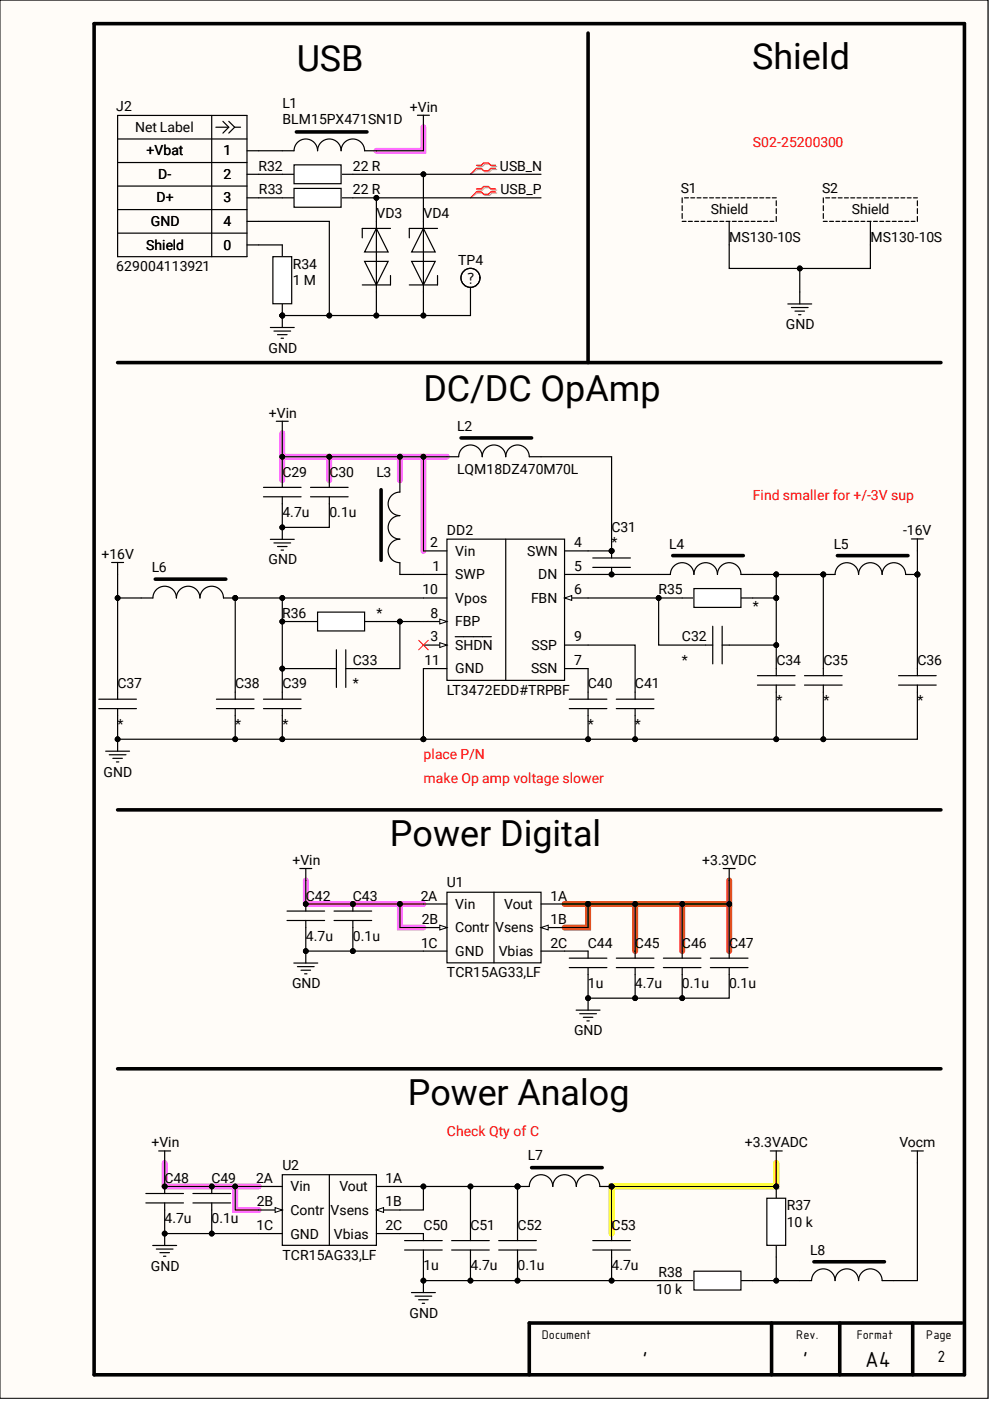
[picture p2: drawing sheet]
<svg xmlns="http://www.w3.org/2000/svg" width="210mm" height="297mm" viewBox="0 0 210 297" stroke-linecap="round" stroke-linejoin="round" font-family="sans-serif">
<defs><g id="words">
<g font-size="7.6">
<text x="62.9" y="15">USB</text>
<text x="159.5" y="14.6">Shield</text>
<text x="89.8" y="84.9">DC/DC OpAmp</text>
<text x="82.7" y="179.3">Power Digital</text>
<text x="86.5" y="234.2">Power Analog</text>
</g>
<g font-size="5">
<text x="136.2" y="289.7">'</text>
<text x="170.2" y="289.7">'</text>
<text x="183.5" y="289.7">А4</text>
</g>
<g font-size="3.7">
<text x="99" y="60.3">?</text>
<text x="198.7" y="288.8">2</text>
</g>
<g font-size="3">
<text x="24.7" y="23.5">J2</text>
<text x="59.9" y="23">L1</text>
<text x="86.9" y="23.7">+Vin</text>
<text x="28.6" y="28">Net Label</text>
<text x="59.9" y="26.2">BLM15PX471SN1D</text>
<text x="31.1" y="33">+Vbat</text>
<text x="47.4" y="33">1</text>
<text x="33.5" y="37.9">D-</text>
<text x="47.4" y="37.9">2</text>
<text x="54.8" y="36.2">R32</text>
<text x="54.9" y="41.2">R33</text>
<text x="74.8" y="41.2">22 R</text>
<text x="74.8" y="36.2">22 R</text>
<text x="106" y="36.2">USB_N</text>
<text x="106.1" y="41.2">USB_P</text>
<text x="144.3" y="40.9">S1</text>
<text x="174.3" y="40.9">S2</text>
<text x="32" y="47.9">GND</text>
<text x="33.2" y="42.9">D+</text>
<text x="47.4" y="42.9">3</text>
<text x="47.4" y="47.9">4</text>
<text x="79.8" y="46.1">VD3</text>
<text x="89.8" y="46.1">VD4</text>
<text x="150.7" y="45.5">Shield</text>
<text x="180.6" y="45.5">Shield</text>
<text x="31" y="53">Shield</text>
<text x="47.4" y="53">0</text>
<text x="154.6" y="51.2">MS130-10S</text>
<text x="184.5" y="51.2">MS130-10S</text>
<text x="24.7" y="57.5">629004113921</text>
<text x="62.1" y="57">R34</text>
<text x="97.1" y="56.2">TP4</text>
<text x="62.1" y="60.5">1 M</text>
<text x="166.6" y="69.8">GND</text>
<text x="56.9" y="74.8">GND</text>
<text x="57" y="88.6">+Vin</text>
<text x="97" y="91.4">L2</text>
<text x="59.9" y="101.1">C29</text>
<text x="69.9" y="101.1">C30</text>
<text x="79.8" y="101.1">L3</text>
<text x="97" y="100.4">LQM18DZ470M70L</text>
<text x="59.9" y="109.6">4.7u</text>
<text x="69.9" y="109.6">0.1u</text>
<text x="94.8" y="113.3">DD2</text>
<text x="129.6" y="112.8">C31</text>
<text x="191.5" y="113.5">-16V</text>
<text x="21.5" y="118.5">+16V</text>
<text x="56.9" y="119.7">GND</text>
<text x="91.2" y="116">2</text>
<text x="96.5" y="117.8">Vin</text>
<text x="111.7" y="117.8">SWN</text>
<text x="121.7" y="116">4</text>
<text x="129.6" y="116">*</text>
<text x="141.9" y="116.3">L4</text>
<text x="176.8" y="116.3">L5</text>
<text x="32.2" y="121.3">L6</text>
<text x="91.7" y="121">1</text>
<text x="96.5" y="122.8">SWP</text>
<text x="114.1" y="122.8">DN</text>
<text x="121.7" y="121">5</text>
<text x="59.8" y="131">R36</text>
<text x="79.8" y="131">*</text>
<text x="89.6" y="126">10</text>
<text x="91.3" y="131">8</text>
<text x="96.5" y="127.8">Vpos</text>
<text x="112.6" y="127.8">FBN</text>
<text x="121.7" y="126">6</text>
<text x="139.6" y="126">R35</text>
<text x="159.6" y="129.6">*</text>
<text x="91.3" y="136">3</text>
<text x="96.5" y="137.8">SHDN</text>
<text x="96.5" y="132.8">FBP</text>
<text x="112.7" y="137.8">SSP</text>
<text x="121.7" y="136">9</text>
<text x="144.6" y="136">C32</text>
<text x="74.8" y="141">C33</text>
<text x="90" y="141">11</text>
<text x="96.5" y="142.7">GND</text>
<text x="112.6" y="142.7">SSN</text>
<text x="121.7" y="141">7</text>
<text x="144.6" y="141">*</text>
<text x="164.6" y="141">C34</text>
<text x="174.6" y="141">C35</text>
<text x="194.5" y="141">C36</text>
<text x="24.9" y="146">C37</text>
<text x="49.8" y="146">C38</text>
<text x="59.9" y="146">C39</text>
<text x="74.8" y="146">*</text>
<text x="94.8" y="147.3">LT3472EDD#TRPBF</text>
<text x="124.7" y="146">C40</text>
<text x="134.6" y="146">C41</text>
<text x="164.6" y="149.5">*</text>
<text x="174.6" y="149.5">*</text>
<text x="194.5" y="149.5">*</text>
<text x="24.9" y="154.5">*</text>
<text x="49.8" y="154.5">*</text>
<text x="59.9" y="154.5">*</text>
<text x="124.7" y="154.5">*</text>
<text x="134.6" y="154.5">*</text>
<text x="22" y="164.6">GND</text>
<text x="62" y="183.4">+Vin</text>
<text x="148.9" y="183.4">+3.3VDC</text>
<text x="64.9" y="190.9">C42</text>
<text x="74.8" y="190.9">C43</text>
<text x="89.2" y="190.9">2A</text>
<text x="94.8" y="188.1">U1</text>
<text x="116.7" y="190.9">1A</text>
<text x="89.4" y="195.9">2B</text>
<text x="96.5" y="192.7">Vin</text>
<text x="96.5" y="197.7">Contr</text>
<text x="105" y="197.7">Vsens</text>
<text x="106.9" y="192.7">Vout</text>
<text x="116.7" y="195.9">1B</text>
<text x="64.9" y="199.5">4.7u</text>
<text x="74.8" y="199.5">0.1u</text>
<text x="89.3" y="200.9">1C</text>
<text x="96.5" y="202.7">GND</text>
<text x="105.7" y="202.7">Vbias</text>
<text x="116.7" y="200.9">2C</text>
<text x="124.7" y="200.9">C44</text>
<text x="134.6" y="200.9">C45</text>
<text x="144.6" y="200.9">C46</text>
<text x="154.6" y="200.9">C47</text>
<text x="61.9" y="209.5">GND</text>
<text x="94.8" y="207.2">TCR15AG33,LF</text>
<text x="124.7" y="209.4">1u</text>
<text x="134.6" y="209.4">4.7u</text>
<text x="144.6" y="209.4">0.1u</text>
<text x="154.6" y="209.4">0.1u</text>
<text x="121.7" y="219.5">GND</text>
<text x="32.1" y="243.2">+Vin</text>
<text x="157.9" y="243.2">+3.3VADC</text>
<text x="190.7" y="243.2">Vocm</text>
<text x="34.9" y="250.8">C48</text>
<text x="44.8" y="250.8">C49</text>
<text x="54.3" y="250.8">2A</text>
<text x="59.9" y="248.1">U2</text>
<text x="81.8" y="250.8">1A</text>
<text x="111.9" y="246">L7</text>
<text x="54.5" y="255.8">2B</text>
<text x="61.6" y="252.5">Vin</text>
<text x="61.6" y="257.5">Contr</text>
<text x="70.1" y="257.5">Vsens</text>
<text x="72" y="252.5">Vout</text>
<text x="81.8" y="255.8">1B</text>
<text x="166.8" y="256.6">R37</text>
<text x="34.9" y="259.3">4.7u</text>
<text x="44.8" y="259.3">0.1u</text>
<text x="54.4" y="260.8">1C</text>
<text x="61.6" y="262.6">GND</text>
<text x="70.8" y="262.6">Vbias</text>
<text x="81.8" y="260.8">2C</text>
<text x="89.8" y="260.8">C50</text>
<text x="99.7" y="260.8">C51</text>
<text x="109.7" y="260.8">C52</text>
<text x="129.6" y="260.8">C53</text>
<text x="166.8" y="260.1">10 k</text>
<text x="32" y="269.4">GND</text>
<text x="59.9" y="267.1">TCR15AG33,LF</text>
<text x="89.8" y="269.4">1u</text>
<text x="99.7" y="269.4">4.7u</text>
<text x="109.7" y="269.4">0.1u</text>
<text x="129.6" y="269.4">4.7u</text>
<text x="171.8" y="266">L8</text>
<text x="139.1" y="274.3">10 k</text>
<text x="139.6" y="270.8">R38</text>
<text x="86.8" y="279.4">GND</text>
</g>
<g font-size="3" fill="#f00">
<text x="159.6" y="31.2">S02-25200300</text>
<text x="159.6" y="106.1">Find smaller for +/-3V sup</text>
<text x="89.8" y="161">place P/N</text>
<text x="89.8" y="166">make Op amp voltage slower</text>
<text x="94.8" y="240.8">Check Qty of C</text>
</g>
<g font-size="2.9">
<text x="114.9" y="283.8">Document</text>
<text x="168.8" y="284">Rev.</text>
<text x="181.7" y="284">Format</text>
<text x="196.4" y="284">Page</text>
</g>
</g></defs>
<path d="M0 0h209.5v296.5h-209.5z" fill-rule="evenodd" fill="#fffcf8"/>
<path d="M0 0h209.5v296.5h-209.5z" fill="none" stroke="#000" stroke-width=".21"/>
<path d="M0 0h209.5v296.5h-209.5z" fill-rule="evenodd" fill="#fffcf8"/>
<g fill="none" stroke="#000" stroke-width=".21">
<path d="M0 0h209.5v296.5h-209.5z"/>
<circle cx="59.9" cy="66.9" r=".51"/>
</g>
<path d="M89.8 27v5h-10M59.9 96.8h24.9v5M59.9 91.9v9.9M69.8 96.8v5M84.8 96.8h5M94.8 96.8h-5v20M64.8 186.7v5h20v5h5M84.8 191.7h5M34.9 246.6v5h20M49.9 251.6v4.9h5" fill="none" stroke="#ff6eff" stroke-width="1.3"/>
<path d="M119.7 191.7h5M134.7 191.7v9.9M144.6 191.7v9.9M154.6 186.7v5h-29.9v5h-5M154.6 191.7v9.9" fill="none" stroke="#de4f16" stroke-width="1.3"/>
<path d="M164.6 246.6v5h-34.9v9.9" fill="none" stroke="#ff0" stroke-width="1.3"/>
<path d="M20 5h184.5v286.5h-184.5zM163.6 280.5v11M178 280.5v11M193.5 280.5v11M204 280.5h-91.8v11" fill="none" stroke="#000" stroke-width=".76"/>
<path d="M88.5 24.4h2.5M89.8 24.4v2.6M59.9 41.9h2.4M72.3 41.9h2.5M57.3 69.4h5.1M58.1 70.2h3.5M58.8 71h2.1M59.6 71.7h.5M59.9 66.9v2.5" fill="none" stroke="#000" stroke-width=".25"/>
<circle cx="59.9" cy="66.9" r=".51" fill="#000"/>
<path d="M101.3 35.3h1l.5-.5h1l.5 .5h1M101.3 35.9h1l.5 .5h1l.5-.5h1M101.3 40.3h1l.5-.5h1l.5 .5h1M101.3 40.9h1l.5 .5h1l.5-.5h1" fill="none" stroke="#d0a19e" stroke-width=".25"/>
<path d="M101.3 35.9l-1.6 1.1M101.3 40.9l-1.6 1" fill="none" stroke="#d0a19e" stroke-width=".21"/>
<path d="M101 35.1h1l.5-.6h1.1l.5 .6h1M101 35.7h1l.5 .5h1.1l.5-.5h1M101 40h1l.5-.5h1.1l.5 .5h1M101 40.7h1l.5 .5h1.1l.5-.5h1" fill="none" stroke="#f00" stroke-width=".25"/>
<path d="M101 35.7l-1.3 1.3M101 40.7l-1.3 1.2" fill="none" stroke="#f00" stroke-width=".21"/>
<path d="M62.3 39.9h10v4h-10z" fill-rule="evenodd" fill="#fff"/>
<path d="M59.9 37h2.4M62.3 39.9h10v4h-10zM72.3 37h2.5" fill="none" stroke="#000" stroke-width=".25"/>
<path d="M62.3 35h10v3.9h-10z" fill-rule="evenodd" fill="#fff"/>
<g fill="none" stroke="#000" stroke-width=".25">
<path d="M62.3 35h10v3.9h-10zM59.9 51.9v2.5M77.3 55.4h5l-2.5 5zM79.8 48.4l2.5 5h-5zM79.8 46.9v15M82.8 48.4h-6v2M82.8 58.4v2h-6M87.3 55.4h5l-2.5 5zM89.8 48.4l2.5 5h-5zM89.8 46.9v15M92.8 48.4h-6v2M92.8 58.4v2h-6"/>
<path d="M59.9 64.4v2.5M99.7 60.9v1"/>
<circle cx="99.7" cy="58.9" r="2.02"/>
<circle cx="99.8" cy="58.9" r="2.02"/>
</g>
<circle cx="59.9" cy="66.9" r=".51" fill="#000"/>
<circle cx="59.9" cy="66.9" r=".51" fill="none" stroke="#000" stroke-width=".21"/>
<path d="M57.9 54.4h3.9v10h-3.9z" fill-rule="evenodd" fill="#fff"/>
<g fill="none" stroke="#000" stroke-width=".25">
<path d="M24.9 29.5h27.5M24.9 24.5h27.5v29.9h-27.5zM24.9 34.5h27.5M24.9 39.5h27.5M44.9 24.5v29.9M45.8 27h2.5M47.3 25.7l1.2 1.3-1.2 1.2M48.5 25.7l1.3 1.3M49.8 27h1.2M49.8 27l-1.3 1.2M52.4 32h2.5M52.4 37h2.5"/>
<path d="M24.9 44.4h27.5M24.9 49.4h27.5M52.4 41.9h2.5M52.4 46.9h2.5M52.4 51.9h2.5M57.9 54.4h3.9v10h-3.9zM58.6 89.3h2.5M59.9 89.3v2.6M55.9 105.3h7.9M55.9 103.3h7.9M57.3 114.4h5.1M58.1 115.1h3.5"/>
<path d="M58.8 115.9h2.1M59.6 116.6h.5M59.9 101.8v1.5M59.9 105.3v1.5M59.9 111.8v2.6M65.8 105.3h8M65.8 103.3h8M69.8 101.8v1.5M69.8 105.3v1.5M22.4 159.3h5.1M24.9 156.7v2.6M23.2 160h3.5"/>
<path d="M23.9 160.8h2.1M24.7 161.5h.5M94.8 189.2h19.9v14.9h-19.9zM114.7 191.7h5M114.7 196.7h5M153.3 184.1h2.6M154.6 184.1v2.6M122.2 214.2h5M122.9 214.9h3.6M123.7 215.7h2M124.4 216.5h.5M124.7 211.6v2.6"/>
<path d="M130.7 205.1h8M130.7 203.1h8M134.7 201.6v1.5M134.7 205.1v1.5"/>
</g>
<g fill="#000">
<circle cx="59.9" cy="111.8" r=".51"/>
<circle cx="24.9" cy="156.7" r=".51"/>
<circle cx="124.7" cy="211.6" r=".51"/>
</g>
<g fill="none" stroke="#000" stroke-width=".21">
<circle cx="59.9" cy="111.8" r=".51"/>
<circle cx="24.9" cy="156.7" r=".51"/>
<circle cx="124.7" cy="211.6" r=".51"/>
</g>
<path d="M114.7 196.7l1.5-.5v1z" fill="#f8fcff"/>
<path d="M114.7 196.7l1.5-.5v1z" fill="none" stroke="#000" stroke-width=".21"/>
<path d="M89.8 191.7h5M89.8 196.7h5" fill="none" stroke="#000" stroke-width=".25"/>
<path d="M93.2 196.2l1.6 .5-1.6 .5z" fill="#f8fcff"/>
<g fill="none" stroke="#000" stroke-width=".21">
<path d="M93.2 196.2l1.6 .5-1.6 .5z"/>
<circle cx="44.9" cy="251.6" r=".51"/>
<circle cx="34.9" cy="261.5" r=".51"/>
<circle cx="89.8" cy="271.5" r=".51"/>
</g>
<g fill="none" stroke="#000" stroke-width=".25">
<path d="M104.7 189.2v14.9M89.8 201.6h5M114.7 201.6h5M150.6 205.1h8M150.6 203.1h8M154.6 201.6v1.5M154.6 205.1v1.5M33.6 244h2.6M34.9 244v2.6M40.9 255h8M40.9 253h8M44.9 251.6v1.4"/>
<path d="M44.9 255v1.5M59.9 249.1h19.9v14.9h-19.9zM79.8 251.6h5M79.8 256.5h5M32.4 264.1h5M33.1 264.8h3.6M33.9 265.6h2M34.7 266.3h.5M34.9 261.5v2.6M87.2 274.1h5.1M88 274.8h3.5M88.8 275.6h2"/>
<path d="M89.5 276.3h.5M89.8 271.5v2.6M95.8 265h7.9M95.8 263h7.9M99.7 261.5v1.5M99.7 265v1.5"/>
</g>
<g fill="#000">
<circle cx="44.9" cy="251.6" r=".51"/>
<circle cx="34.9" cy="261.5" r=".51"/>
<circle cx="89.8" cy="271.5" r=".51"/>
</g>
<path d="M79.8 256.5l1.5-.5v1.1z" fill="#f8fcff"/>
<path d="M79.8 256.5l1.5-.5v1.1z" fill="none" stroke="#000" stroke-width=".21"/>
<path d="M54.9 251.6h5M54.9 256.5h5" fill="none" stroke="#000" stroke-width=".25"/>
<path d="M58.3 256l1.6 .5-1.6 .6z" fill="#f8fcff"/>
<path d="M58.3 256l1.6 .5-1.6 .6z" fill="none" stroke="#000" stroke-width=".21"/>
<g fill="none" stroke="#000" stroke-width=".25">
<path d="M89.8 116.8h5M94.8 114.3h24.9v30h-24.9zM89.8 121.8h5M89.8 136.8h5M120.7 203.1h8M120.7 205.1h8M124.7 201.6v1.5M124.7 205.1v1.5M140.7 203.1h7.9M140.7 205.1h7.9M144.6 201.6v1.5M144.6 205.1v1.5"/>
<path d="M30.9 255h8M30.9 253h8M34.9 251.6v1.4M34.9 255v1.5M69.8 249.1v14.9M54.9 261.5h5M79.8 261.5h5M85.8 265h8M85.8 263h8M89.8 261.5v1.5M89.8 265v1.5M105.7 265h8"/>
<path d="M105.7 263h8M109.7 261.5v1.5M109.7 265v1.5M125.7 265h8M125.7 263h8M129.7 261.5v1.5M129.7 265v1.5"/>
</g>
<path d="M93.2 136.3l1.6 .5-1.6 .5z" fill="#f8fcff"/>
<path d="M93.2 136.3l1.6 .5-1.6 .5z" fill="none" stroke="#000" stroke-width=".21"/>
<path d="M119.7 116.8h5M96.5 135h7.7M119.7 121.8h5M119.7 126.8h5" fill="none" stroke="#000" stroke-width=".25"/>
<path d="M119.7 126.8l1.5-.5v1z" fill="#f8fcff"/>
<path d="M119.7 126.8l1.5-.5v1z" fill="none" stroke="#000" stroke-width=".21"/>
<path d="M89.8 131.8h5M119.7 141.8h5" fill="none" stroke="#000" stroke-width=".25"/>
<path d="M93.2 131.3l1.6 .5-1.6 .5z" fill="#f8fcff"/>
<path d="M93.2 131.3l1.6 .5-1.6 .5z" fill="none" stroke="#000" stroke-width=".21"/>
<g fill="none" stroke="#000" stroke-width=".25">
<path d="M107.2 114.3v30M64.8 131.8h2.5M77.3 131.8h2.5M89.8 126.8h5M119.7 136.8h5M89.8 141.8h5M120.7 150.2h8M120.7 148.2h8M124.7 146.7v1.5M124.7 150.2v1.5M130.7 150.2h7.9M130.7 148.2h7.9"/>
<path d="M134.7 146.7v1.5M134.7 150.2v1.5"/>
</g>
<path d="M67.3 129.8h10v4h-10z" fill-rule="evenodd" fill="#fff"/>
<g fill="none" stroke="#000" stroke-width=".25">
<path d="M23.7 119.3h2.5M24.9 119.3v2.5M125.7 118.3h8M129.7 116.8v1.5M67.3 129.8h10v4h-10zM71.3 137.8v7.9M73.3 137.8v7.9M125.7 120.3h8M129.7 120.3v1.5M144.6 126.8h2.5M157.1 126.8h2.5M55.9 148.2h7.9"/>
<path d="M55.9 150.2h7.9M59.9 146.7v1.5M59.9 150.2v1.5M69.8 141.8h1.5M73.3 141.8h1.5"/>
</g>
<circle cx="129.7" cy="116.8" r=".51" fill="#000"/>
<circle cx="129.7" cy="116.8" r=".51" fill="none" stroke="#000" stroke-width=".21"/>
<path d="M147.1 124.8h10v4h-10z" fill-rule="evenodd" fill="#fff"/>
<g fill="none" stroke="#000" stroke-width=".25">
<path d="M59.9 32h2.4a2.49 2.49 0 0 1 2.5-2.5 2.49 2.49 0 0 1 2.5 2.5 2.49 2.49 0 0 1 2.5-2.5 2.49 2.49 0 0 1 2.5 2.5 2.49 2.49 0 0 1 2.5-2.5 2.49 2.49 0 0 1 2.5 2.5h2.5M94.8 96.8h2.5a2.49 2.49 0 0 1 2.4-2.5 2.49 2.49 0 0 1 2.5 2.5 2.49 2.49 0 0 1 2.5-2.5 2.49 2.49 0 0 1 2.5 2.5 2.49 2.49 0 0 1 2.5-2.5 2.49 2.49 0 0 1 2.5 2.5h2.5M84.8 101.8v2.5a2.49 2.49 0 0 0-2.5 2.5 2.49 2.49 0 0 0 2.5 2.5 2.5 2.5 0 0 0-2.5 2.5 2.5 2.5 0 0 0 2.5 2.5 2.5 2.5 0 0 0-2.5 2.5 2.5 2.5 0 0 0 2.5 2.5v2.5M193.2 114.3h2.6M194.5 114.3v2.5M29.9 126.8h2.5a2.49 2.49 0 0 1 2.5-2.5 2.49 2.49 0 0 1 2.5 2.5 2.49 2.49 0 0 1 2.5-2.5 2.49 2.49 0 0 1 2.5 2.5 2.49 2.49 0 0 1 2.5-2.5 2.49 2.49 0 0 1 2.5 2.5h2.5M139.6 121.8h2.5a2.49 2.49 0 0 1 2.5-2.5 2.49 2.49 0 0 1 2.5 2.5 2.49 2.49 0 0 1 2.5-2.5 2.49 2.49 0 0 1 2.5 2.5 2.49 2.49 0 0 1 2.5-2.5 2.49 2.49 0 0 1 2.5 2.5h2.5M147.1 124.8h10v4h-10zM149.6 136.8h1.5M151.1 132.8v8M153.1 132.8v8M153.1 136.8h1.5"/>
<path d="M174.6 121.8h2.5a2.49 2.49 0 0 1 2.4-2.5 2.49 2.49 0 0 1 2.5 2.5 2.5 2.5 0 0 1 2.5-2.5 2.5 2.5 0 0 1 2.5 2.5 2.49 2.49 0 0 1 2.5-2.5 2.49 2.49 0 0 1 2.5 2.5h2.5M20.9 148.2h8M20.9 150.2h8M24.9 146.7v1.5M24.9 150.2v1.5M45.9 148.2h8M45.9 150.2h8M49.9 146.7v1.5M49.9 150.2v1.5M160.6 145.3h8M160.6 143.3h8M164.6 141.8v1.5"/>
<path d="M164.6 145.3v1.4M170.6 145.3h8M170.6 143.3h8M174.6 141.8v1.5M174.6 145.3v1.5M190.5 145.3h8M190.5 143.3h8M194.5 141.8v1.5M194.5 145.3v1.5M60.9 195.2h7.9M60.9 193.2h7.9M63.6 184.1h2.5"/>
<path d="M64.8 184.1v2.6M64.8 191.7v1.5M64.8 195.2v1.5M70.8 195.2h8M70.8 193.2h8M74.8 191.7v1.5M74.8 195.2v1.5M62.3 204.2h5.1M63.1 204.9h3.5M63.8 205.7h2M64.6 206.5h.5M64.8 201.6v2.6"/>
<path d="M109.7 251.6h2.5a2.49 2.49 0 0 1 2.5-2.5 2.49 2.49 0 0 1 2.5 2.5 2.5 2.5 0 0 1 2.5-2.5 2.5 2.5 0 0 1 2.5 2.5 2.49 2.49 0 0 1 2.5-2.5 2.49 2.49 0 0 1 2.5 2.5h2.5M163.3 244h2.6M164.6 244v2.6M164.6 251.6v2.5M164.6 264v2.5"/>
</g>
<path d="M62.8 28h15M24.9 76.9h174.6M97.8 92.9h14.9M80.8 103.8v15M142.6 117.8h15M177.5 117.8h15M32.9 122.8h15M24.9 171.7h174.6M24.9 226.6h174.6M112.7 247.6h15" fill="none" stroke="#000" stroke-width=".76"/>
<path d="M88.8 135.8l2 2M90.8 135.8l-2 2" fill="none" stroke="#f00" stroke-width=".21"/>
<g fill="#000">
<circle cx="49.9" cy="126.8" r=".51"/>
<circle cx="174.6" cy="121.8" r=".51"/>
<circle cx="194.5" cy="121.8" r=".51"/>
<circle cx="64.8" cy="201.6" r=".51"/>
<circle cx="109.7" cy="251.6" r=".51"/>
<circle cx="129.7" cy="251.6" r=".51"/>
<circle cx="164.6" cy="251.6" r=".51"/>
</g>
<g fill="none" stroke="#000" stroke-width=".21">
<circle cx="49.9" cy="126.8" r=".51"/>
<circle cx="174.6" cy="121.8" r=".51"/>
<circle cx="194.5" cy="121.8" r=".51"/>
<circle cx="64.8" cy="201.6" r=".51"/>
<circle cx="109.7" cy="251.6" r=".51"/>
<circle cx="129.7" cy="251.6" r=".51"/>
<circle cx="164.6" cy="251.6" r=".51"/>
</g>
<path d="M162.6 254.1h4v9.9h-4z" fill-rule="evenodd" fill="#fff"/>
<path d="M162.6 254.1h4v9.9h-4zM144.6 271.5h2.5M157.1 271.5h2.5" fill="none" stroke="#000" stroke-width=".25"/>
<path d="M147.1 269.5h10v4h-10z" fill-rule="evenodd" fill="#fff"/>
<g fill="none" stroke="#000" stroke-width=".25">
<path d="M54.9 37h5M54.9 32h5M74.8 37h39.9M89.8 27v5h-10M89.8 37v9.9M54.9 51.9h5M54.9 46.9h14.9v20h-9.9M54.9 41.9h5M74.8 41.9h39.9M79.8 41.9v5M144.6 41.9v1.1M144.6 43.6v1"/>
<path d="M144.6 45.3v1M144.6 46.9h.9M145.1 41.9h.9M146 46.9h.8M146.5 41.9h.8M147.3 46.9h.8M147.8 41.9h.8M148.6 46.9h.9M149.1 41.9h.9M150 46.9h.8M150.5 41.9h.8M151.3 46.9h.8"/>
<path d="M151.8 41.9h.8M152.6 46.9h.8M153.1 41.9h.8M153.9 46.9h.9M154.4 41.9h.9M154.6 46.9v10h15M155.3 46.9h.8M155.8 41.9h.8M156.6 46.9h.8M157.1 41.9h.8M157.9 46.9h.9M158.4 41.9h.9"/>
<path d="M159.3 46.9h.8M159.8 41.9h.8M160.6 46.9h.8M161.1 41.9h.8M161.9 46.9h.9M162.4 41.9h.9M163.3 46.9h.8M163.8 41.9h.8M164.6 42.6v1M164.6 44.2v1.1M164.6 45.9v1M174.6 41.9v1.1"/>
<path d="M174.6 43.6v1.1M174.6 45.3v1M174.6 46.9h.8M175.1 41.9h.8M175.9 46.9h.8M176.4 41.9h.8M177.2 46.9h.8M177.7 41.9h.9M178.6 46.9h.8M179 41.9h.9M179.9 46.9h.8M180.4 41.9h.8"/>
<path d="M181.2 46.9h.8M181.7 41.9h.8M182.5 46.9h.9M183 41.9h.9M183.9 46.9h.8M184.4 41.9h.8M184.5 46.9v10h-14.9v7.5M185.2 46.9h.8M185.7 41.9h.8M186.5 46.9h.9M187 41.9h.9M187.9 46.9h.8"/>
<path d="M188.4 41.9h.8M189.2 46.9h.8M189.7 41.9h.8M190.5 46.9h.8M191 41.9h.8M191.8 46.9h.9M192.4 41.9h.8M193.2 46.9h.8M193.7 41.9h.8M194.5 42.6v1M194.5 44.2v1.1M194.5 45.9v1"/>
<path d="M79.8 61.9v5M89.8 61.9v5h-20M99.7 61.9v5h-9.9M167 64.4h5.1M167.8 65.2h3.5M168.6 66h2M169.3 66.7h.5M59.9 96.8h24.9v5M59.9 91.9v9.9M69.8 96.8v5M84.8 96.8h5M94.8 96.8h-5v20"/>
<path d="M114.7 96.8h15v20h-5M59.9 106.8v5h9.9v-5M194.5 116.8v25M24.9 121.8v24.9M24.9 126.8h5M59.9 126.8v5M64.8 131.8h-4.9v10h9.9M79.8 131.8h5M84.8 121.8h5M89.8 131.8h-5v10h-10M89.8 126.8h-39.9v19.9M124.7 136.8h10v9.9"/>
<path d="M124.7 126.8h14.9v10h10M124.7 121.8h14.9M139.6 126.8h5M159.6 126.8h5M159.6 121.8h5M164.6 126.8v10h-10M164.6 121.8h10v20M164.6 121.8v5M164.6 136.8v5M24.9 151.7v5h64.9M49.9 151.7v5M59.9 141.8v4.9"/>
<path d="M59.9 151.7v5M89.8 141.8v14.9M124.7 151.7v5h-34.9M124.7 141.8v4.9M134.7 151.7v5h-10M164.6 146.7v10h-29.9M174.6 146.8v9.9M194.5 146.8v9.9h-29.9M64.8 196.7v4.9h10v-4.9M64.8 186.7v5h20v5h5M84.8 191.7h5M119.7 191.7h5"/>
<path d="M134.7 191.7v9.9M144.6 191.7v9.9M154.6 186.7v5h-29.9v5h-5M154.6 191.7v9.9M74.8 201.6h15M119.7 201.6h5M124.7 206.6v5h10v-5M144.6 206.6v5h-9.9M154.6 206.6v5h-10M34.9 256.5v5h20M34.9 246.6v5h20M44.9 256.5v5"/>
<path d="M49.9 251.6v4.9h5M84.8 256.5h5v-4.9h9.9v9.9M84.8 251.6h5M99.7 251.6h10v9.9M164.6 246.6v5h-34.9v9.9M193.2 244h2.6M194.5 244v27.5h-7.5a2.5 2.5 0 0 0-2.5-2.5 2.5 2.5 0 0 0-2.5 2.5 2.49 2.49 0 0 0-2.5-2.5 2.49 2.49 0 0 0-2.4 2.5 2.49 2.49 0 0 0-2.5-2.5 2.49 2.49 0 0 0-2.5 2.5h-12.5M84.8 261.5h5M89.8 266.5v5h39.9v-5M99.7 266.5v5M109.7 266.5v5M129.7 271.5h14.9"/>
<path d="M147.1 269.5h10v4h-10zM164.6 266.5v5"/>
</g>
<path d="M124.7 7v69.9M172.6 267.5h14.9" fill="none" stroke="#000" stroke-width=".76"/>
<g fill="#000">
<circle cx="89.8" cy="37" r=".51"/>
<circle cx="79.8" cy="41.9" r=".51"/>
<circle cx="169.6" cy="56.9" r=".51"/>
<circle cx="59.9" cy="66.9" r=".51"/>
<circle cx="69.8" cy="66.9" r=".51"/>
<circle cx="79.8" cy="66.9" r=".51"/>
<circle cx="89.8" cy="66.9" r=".51"/>
<circle cx="59.9" cy="96.8" r=".51"/>
<circle cx="69.8" cy="96.8" r=".51"/>
<circle cx="84.8" cy="96.8" r=".51"/>
<circle cx="89.8" cy="96.8" r=".51"/>
<circle cx="59.9" cy="111.8" r=".51"/>
<circle cx="129.7" cy="116.8" r=".51"/>
<circle cx="24.9" cy="126.8" r=".51"/>
<circle cx="49.9" cy="126.8" r=".51"/>
<circle cx="59.9" cy="126.8" r=".51"/>
<circle cx="59.9" cy="131.8" r=".51"/>
<circle cx="84.8" cy="131.8" r=".51"/>
<circle cx="129.7" cy="121.8" r=".51"/>
<circle cx="139.6" cy="126.8" r=".51"/>
<circle cx="164.6" cy="126.8" r=".51"/>
<circle cx="164.6" cy="136.8" r=".51"/>
<circle cx="164.6" cy="121.8" r=".51"/>
<circle cx="174.6" cy="121.8" r=".51"/>
<circle cx="194.5" cy="121.8" r=".51"/>
<circle cx="24.9" cy="156.7" r=".51"/>
<circle cx="49.9" cy="156.7" r=".51"/>
<circle cx="59.9" cy="141.8" r=".51"/>
<circle cx="59.9" cy="156.7" r=".51"/>
<circle cx="89.8" cy="156.7" r=".51"/>
<circle cx="124.7" cy="156.7" r=".51"/>
<circle cx="134.7" cy="156.7" r=".51"/>
<circle cx="164.6" cy="156.7" r=".51"/>
<circle cx="174.6" cy="156.7" r=".51"/>
<circle cx="64.8" cy="191.7" r=".51"/>
<circle cx="74.8" cy="191.7" r=".51"/>
<circle cx="84.8" cy="191.7" r=".51"/>
<circle cx="124.7" cy="191.7" r=".51"/>
<circle cx="134.7" cy="191.7" r=".51"/>
<circle cx="144.6" cy="191.7" r=".51"/>
<circle cx="154.6" cy="191.7" r=".51"/>
<circle cx="64.8" cy="201.6" r=".51"/>
<circle cx="74.8" cy="201.6" r=".51"/>
<circle cx="124.7" cy="211.6" r=".51"/>
<circle cx="134.7" cy="211.6" r=".51"/>
<circle cx="144.6" cy="211.6" r=".51"/>
<circle cx="34.9" cy="251.6" r=".51"/>
<circle cx="49.9" cy="251.6" r=".51"/>
<circle cx="89.8" cy="251.6" r=".51"/>
<circle cx="99.8" cy="251.6" r=".51"/>
<circle cx="109.7" cy="251.6" r=".51"/>
<circle cx="129.7" cy="251.6" r=".51"/>
<circle cx="164.6" cy="251.6" r=".51"/>
<circle cx="34.9" cy="261.5" r=".51"/>
<circle cx="44.9" cy="261.5" r=".51"/>
<circle cx="89.8" cy="271.5" r=".51"/>
<circle cx="99.8" cy="271.5" r=".51"/>
<circle cx="109.7" cy="271.5" r=".51"/>
<circle cx="129.7" cy="271.5" r=".51"/>
<circle cx="164.6" cy="271.5" r=".51"/>
</g>
<g fill="none" stroke="#000" stroke-width=".21">
<circle cx="89.8" cy="37" r=".51"/>
<circle cx="79.8" cy="41.9" r=".51"/>
<circle cx="169.6" cy="56.9" r=".51"/>
<circle cx="59.9" cy="66.9" r=".51"/>
<circle cx="69.8" cy="66.9" r=".51"/>
<circle cx="79.8" cy="66.9" r=".51"/>
<circle cx="89.8" cy="66.9" r=".51"/>
<circle cx="59.9" cy="96.8" r=".51"/>
<circle cx="69.8" cy="96.8" r=".51"/>
<circle cx="84.8" cy="96.8" r=".51"/>
<circle cx="89.8" cy="96.8" r=".51"/>
<circle cx="59.9" cy="111.8" r=".51"/>
<circle cx="129.7" cy="116.8" r=".51"/>
<circle cx="24.9" cy="126.8" r=".51"/>
<circle cx="49.9" cy="126.8" r=".51"/>
<circle cx="59.9" cy="126.8" r=".51"/>
<circle cx="59.9" cy="131.8" r=".51"/>
<circle cx="84.8" cy="131.8" r=".51"/>
<circle cx="129.7" cy="121.8" r=".51"/>
<circle cx="139.6" cy="126.8" r=".51"/>
<circle cx="164.6" cy="126.8" r=".51"/>
<circle cx="164.6" cy="136.8" r=".51"/>
<circle cx="164.6" cy="121.8" r=".51"/>
<circle cx="174.6" cy="121.8" r=".51"/>
<circle cx="194.5" cy="121.8" r=".51"/>
<circle cx="24.9" cy="156.7" r=".51"/>
<circle cx="49.9" cy="156.7" r=".51"/>
<circle cx="59.9" cy="141.8" r=".51"/>
<circle cx="59.9" cy="156.7" r=".51"/>
<circle cx="89.8" cy="156.7" r=".51"/>
<circle cx="124.7" cy="156.7" r=".51"/>
<circle cx="134.7" cy="156.7" r=".51"/>
<circle cx="164.6" cy="156.7" r=".51"/>
<circle cx="174.6" cy="156.7" r=".51"/>
<circle cx="64.8" cy="191.7" r=".51"/>
<circle cx="74.8" cy="191.7" r=".51"/>
<circle cx="84.8" cy="191.7" r=".51"/>
<circle cx="124.7" cy="191.7" r=".51"/>
<circle cx="134.7" cy="191.7" r=".51"/>
<circle cx="144.6" cy="191.7" r=".51"/>
<circle cx="154.6" cy="191.7" r=".51"/>
<circle cx="64.8" cy="201.6" r=".51"/>
<circle cx="74.8" cy="201.6" r=".51"/>
<circle cx="124.7" cy="211.6" r=".51"/>
<circle cx="134.7" cy="211.6" r=".51"/>
<circle cx="144.6" cy="211.6" r=".51"/>
<circle cx="34.9" cy="251.6" r=".51"/>
<circle cx="49.9" cy="251.6" r=".51"/>
<circle cx="89.8" cy="251.6" r=".51"/>
<circle cx="99.8" cy="251.6" r=".51"/>
<circle cx="109.7" cy="251.6" r=".51"/>
<circle cx="129.7" cy="251.6" r=".51"/>
<circle cx="164.6" cy="251.6" r=".51"/>
<circle cx="34.9" cy="261.5" r=".51"/>
<circle cx="44.9" cy="261.5" r=".51"/>
<circle cx="89.8" cy="271.5" r=".51"/>
<circle cx="99.8" cy="271.5" r=".51"/>
<circle cx="109.7" cy="271.5" r=".51"/>
<circle cx="129.7" cy="271.5" r=".51"/>
<circle cx="164.6" cy="271.5" r=".51"/>
</g>
<use href="#words"/>
</svg>
